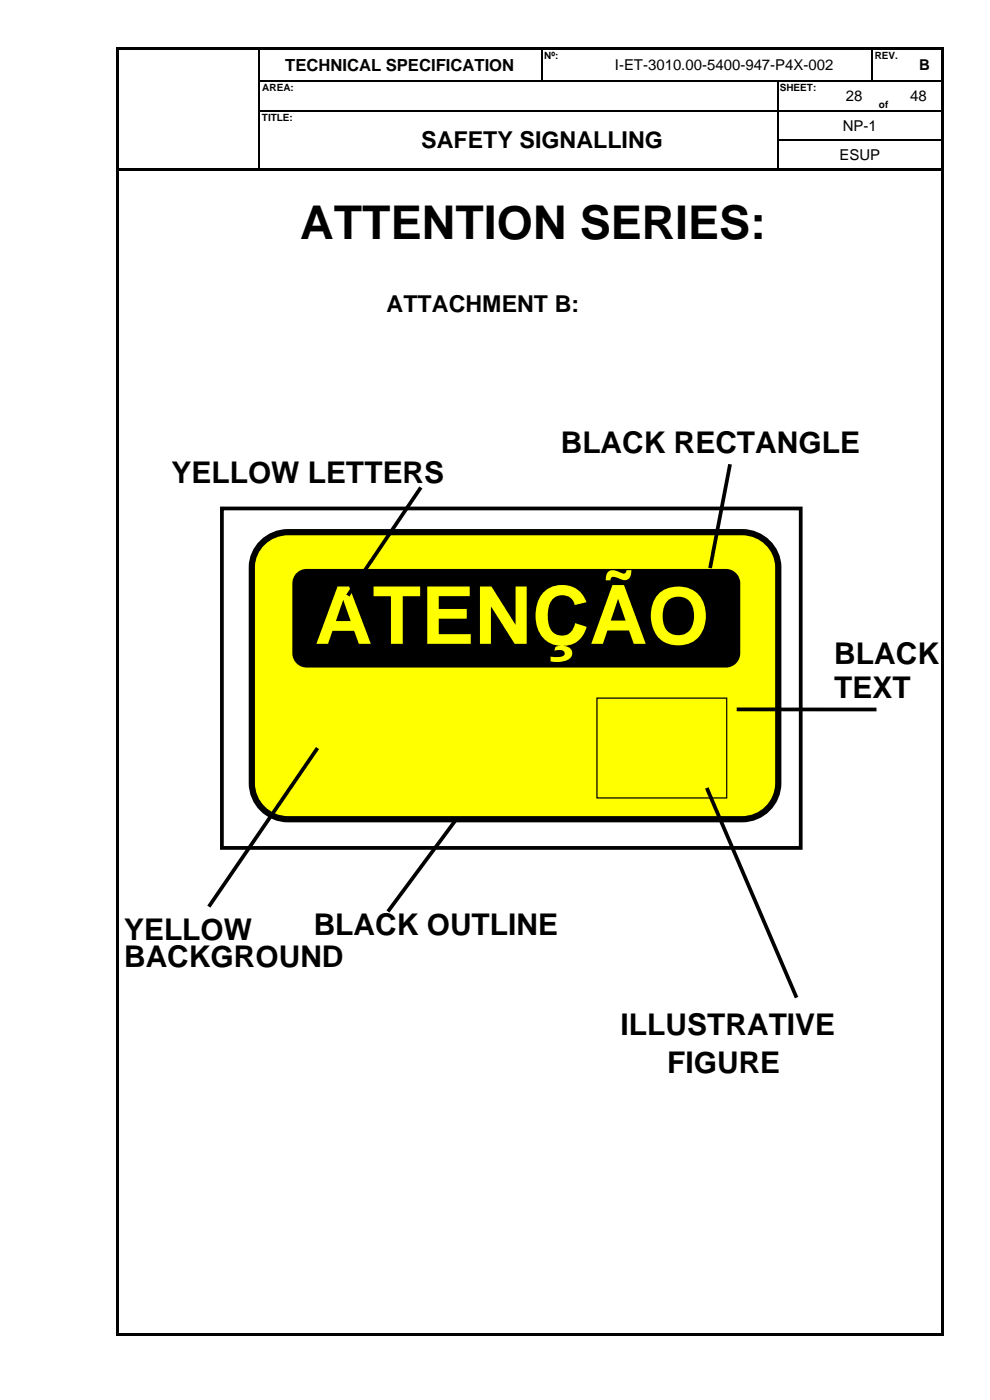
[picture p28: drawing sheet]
<svg xmlns="http://www.w3.org/2000/svg" width="210mm" height="297mm" viewBox="0 0 210 297" stroke-linecap="round" stroke-linejoin="round" font-family="sans-serif">
<defs><g id="words">
<text font-size="16.9" fill="#ff0" x="66.8" y="136.6">ATENÇÃO</text>
<text font-size="9.9" x="63.7" y="50.6">ATTENTION SERIES:</text>
<g font-size="6.3">
<text x="119" y="96.1">BLACK RECTANGLE</text>
<text x="36.4" y="102.5">YELLOW LETTERS</text>
<text x="177" y="140.8">BLACK</text>
<text x="177" y="148.1">TEXT</text>
<text x="26.3" y="199.4">YELLOW</text>
<text x="66.6" y="198.3">BLACK OUTLINE</text>
<text x="26.3" y="205.2">BACKGROUND</text>
<text x="131.7" y="219.5">ILLUSTRATIVE</text>
<text x="141.6" y="227.7">FIGURE</text>
</g>
<g font-size="4.9">
<text x="89.4" y="31.5">SAFETY SIGNALLING</text>
<text x="82" y="66.3">ATTACHMENT B:</text>
</g>
<text font-size="3.5" x="60.5" y="15">TECHNICAL SPECIFICATION</text>
<g font-size="3.2">
<text x="130.4" y="14.9">I-ET-3010.00-5400-947-P4X-002</text>
<text x="195" y="14.9">B</text>
<text x="179.4" y="21.4">28</text>
<text x="193.1" y="21.4">48</text>
<text x="178.8" y="27.7">NP-1</text>
<text x="178.1" y="34">ESUP</text>
</g>
<g font-size="2.1">
<text x="115.5" y="12.5">Nº:</text>
<text x="185.6" y="12.5">REV.</text>
<text x="55.7" y="19.3">AREA:</text>
<text x="165.4" y="19.3">SHEET:</text>
<text x="186.5" y="22.9">of</text>
<text x="55.5" y="25.6">TITLE:</text>
</g>
</g></defs>
<g fill="#000">
<path d="M24.7 10h.5v.5h-.5z" fill-rule="evenodd"/>
<path d="M24.7 10h.5v.5h-.5z" fill-rule="evenodd"/>
<path d="M24.7 10.5h.5v6.5h-.5z" fill-rule="evenodd"/>
<path d="M24.7 17h.5v.3h-.5z" fill-rule="evenodd"/>
<path d="M25.2 10h29.6v.5h-29.6z" fill-rule="evenodd"/>
<path d="M54.8 10h.5v.5h-.5z" fill-rule="evenodd"/>
<path d="M54.8 17h.3v.3h-.3z" fill-rule="evenodd"/>
<path d="M55.3 10h59.5v.5h-59.5z" fill-rule="evenodd"/>
<path d="M114.8 10h.6v.5h-.6z" fill-rule="evenodd"/>
<path d="M114.8 17h.3v.3h-.3z" fill-rule="evenodd"/>
<path d="M115.4 10h7.1v.5h-7.1z" fill-rule="evenodd"/>
<path d="M122.5 10h.5v.5h-.5z" fill-rule="evenodd"/>
<path d="M122.5 17h.2v.3h-.2z" fill-rule="evenodd"/>
<path d="M123 10h61.9v.5h-61.9z" fill-rule="evenodd"/>
<path d="M164.8 17.3h.3z" fill-rule="evenodd"/>
<path d="M164.8 17h.3v.3h-.3z" fill-rule="evenodd"/>
<path d="M177.5 17h.3v.3h-.3z" fill-rule="evenodd"/>
<path d="M184.9 10h.5v.5h-.5z" fill-rule="evenodd"/>
<path d="M184.9 17h.2v.3h-.2z" fill-rule="evenodd"/>
<path d="M185.1 17h.3v.3h-.3z" fill-rule="evenodd"/>
<path d="M185.4 10h7.1v.5h-7.1z" fill-rule="evenodd"/>
<path d="M190 17h.2v.3h-.2z" fill-rule="evenodd"/>
<path d="M192.5 10h.5v.5h-.5z" fill-rule="evenodd"/>
<path d="M192.5 17h.3v.3h-.3z" fill-rule="evenodd"/>
<path d="M193 10h6.8v.5h-6.8z" fill-rule="evenodd"/>
<path d="M199.8 10h.5v.5h-.5z" fill-rule="evenodd"/>
<path d="M199.8 10h.5v.5h-.5z" fill-rule="evenodd"/>
<path d="M199.8 10.5h.5v6.5h-.5z" fill-rule="evenodd"/>
<path d="M199.8 17h.5v.3h-.5z" fill-rule="evenodd"/>
<path d="M24.7 17.3h.5v6h-.5z" fill-rule="evenodd"/>
<path d="M24.7 23.3h.5v.3h-.5z" fill-rule="evenodd"/>
<path d="M24.7 23.6h.5v6h-.5z" fill-rule="evenodd"/>
<path d="M24.7 29.6h.5v.2h-.5z" fill-rule="evenodd"/>
<path d="M24.7 29.8h.5v6h-.5z" fill-rule="evenodd"/>
<path d="M24.7 35.8h.5v.5h-.5z" fill-rule="evenodd"/>
<path d="M25.2 35.8h29.6v.5h-29.6z" fill-rule="evenodd"/>
<path d="M54.8 23.3h.3v.3h-.3z" fill-rule="evenodd"/>
<path d="M54.8 29.6h.3v.2h-.3z" fill-rule="evenodd"/>
<path d="M54.8 35.8h.5v.5h-.5z" fill-rule="evenodd"/>
<path d="M55.3 35.8h10v.5h-10z" fill-rule="evenodd"/>
<path d="M65.3 23.3h.2v.3h-.2z" fill-rule="evenodd"/>
<path d="M65.3 35.8h.5v.5h-.5z" fill-rule="evenodd"/>
<path d="M65.8 35.8h99v.5h-99z" fill-rule="evenodd"/>
<path d="M164.8 23.3h.3v.3h-.3z" fill-rule="evenodd"/>
<path d="M164.8 29.6h.3v.2h-.3z" fill-rule="evenodd"/>
<path d="M164.8 35.8h.6v.5h-.6z" fill-rule="evenodd"/>
<path d="M165.4 35.8h34.4v.5h-34.4z" fill-rule="evenodd"/>
<path d="M177.5 23.3h.3v.3h-.3z" fill-rule="evenodd"/>
<path d="M185 23.3h.2v.3h-.2z" fill-rule="evenodd"/>
<path d="M190 23.3h.2v.3h-.2z" fill-rule="evenodd"/>
<path d="M199.8 17.3h.5v6h-.5z" fill-rule="evenodd"/>
<path d="M199.8 23.3h.5v.3h-.5z" fill-rule="evenodd"/>
<path d="M199.8 23.6h.5v6h-.5z" fill-rule="evenodd"/>
<path d="M199.8 29.6h.5v.2h-.5z" fill-rule="evenodd"/>
<path d="M199.8 29.8h.5v6h-.5z" fill-rule="evenodd"/>
<path d="M199.8 35.8h.5v.5h-.5z" fill-rule="evenodd"/>
<path d="M24.7 36.3h.5v246.6h-.5z" fill-rule="evenodd"/>
<path d="M24.7 282.9h.5v.5h-.5z" fill-rule="evenodd"/>
<path d="M24.7 282.9h.5v.5h-.5z" fill-rule="evenodd"/>
<path d="M25.2 282.9h174.6v.5h-174.6z" fill-rule="evenodd"/>
<path d="M199.8 36.3h.5v246.6h-.5z" fill-rule="evenodd"/>
<path d="M199.8 282.9h.5v.5h-.5z" fill-rule="evenodd"/>
<path d="M199.8 282.9h.5v.5h-.5z" fill-rule="evenodd"/>
</g>
<g fill="none" stroke="#000" stroke-width=".25">
<path d="M54.9 10.5v6.5M54.9 17.3v6M55.1 17.1h59.7M115 10.5v6.5M115.1 17.1h7.4M122.7 17.1h42.1M165 17.3v6M165.1 17.1h12.4M177.8 17.1h7.1M185 10.5v6.5M185.4 17.1h4.6M190.2 17.1h2.3"/>
<path d="M192.8 17.1h7M54.9 23.6v6M54.9 29.8v6M55.1 23.5h10.2M65.5 23.5h99.3M165 23.6v6M165 29.8v6M165.1 23.5h12.4M165.1 29.7h34.7M177.8 23.5h7.2M185.2 23.5h4.8M190.2 23.5h9.6"/>
</g>
<path d="M97 173.5l-14.7 19.9" fill="none" stroke="#000" stroke-width=".79" stroke-linecap="butt"/>
<path d="M55.3 115.5a7.8 7.8 0 0 1 5.8-2.6h96.3a7.6 7.6 0 0 1 7.7 7.4v45.8a7.7 7.7 0 0 1-7.7 7.7h-96.3a7.7 7.7 0 0 1-7.7-7.7v-45.8a7.2 7.2 0 0 1 1.9-4.8z" fill-rule="evenodd" fill="#ff0"/>
<path d="M55.3 115.5a7.8 7.8 0 0 1 5.8-2.6h96.3a7.6 7.6 0 0 1 7.7 7.4v45.8a7.7 7.7 0 0 1-7.7 7.7h-96.3a7.7 7.7 0 0 1-7.7-7.7v-45.8a7.2 7.2 0 0 1 1.9-4.8zM63.6 121.9l.9-.5h.6h88.9a2.37 2.37 0 0 1 2.4 2.4v14.8a2.37 2.37 0 0 1-2.4 2.4h-88.9a2.37 2.37 0 0 1-2.4-2.4v-14.8a2.38 2.38 0 0 1 .9-1.9z" fill="none" stroke="#000" stroke-width="1.3"/>
<path d="M63.6 121.9l.9-.5h.6h88.9a2.37 2.37 0 0 1 2.4 2.4v14.8a2.37 2.37 0 0 1-2.4 2.4h-88.9a2.37 2.37 0 0 1-2.4-2.4v-14.8a2.38 2.38 0 0 1 .9-1.9z" fill-rule="evenodd" fill="#000"/>
<path d="M47.1 107.9h122.8v72h-122.8z" fill="none" stroke="#000" stroke-width=".79"/>
<path d="M126.6 148.1h27.6v21.2h-27.6z" fill-rule="evenodd" fill="#ff0"/>
<path d="M126.6 148.1h27.6v21.2h-27.6z" fill="none" stroke="#000" stroke-width=".26"/>
<path d="M154.9 98.5l-4.2 22M89.3 103.4l-15.5 22.9M67.4 158.7l-23.1 33.7M156.3 150.5h29.6M149.9 167.2l19.1 44.5" fill="none" stroke="#000" stroke-width=".79" stroke-linecap="butt"/>
<use href="#words"/>
</svg>
